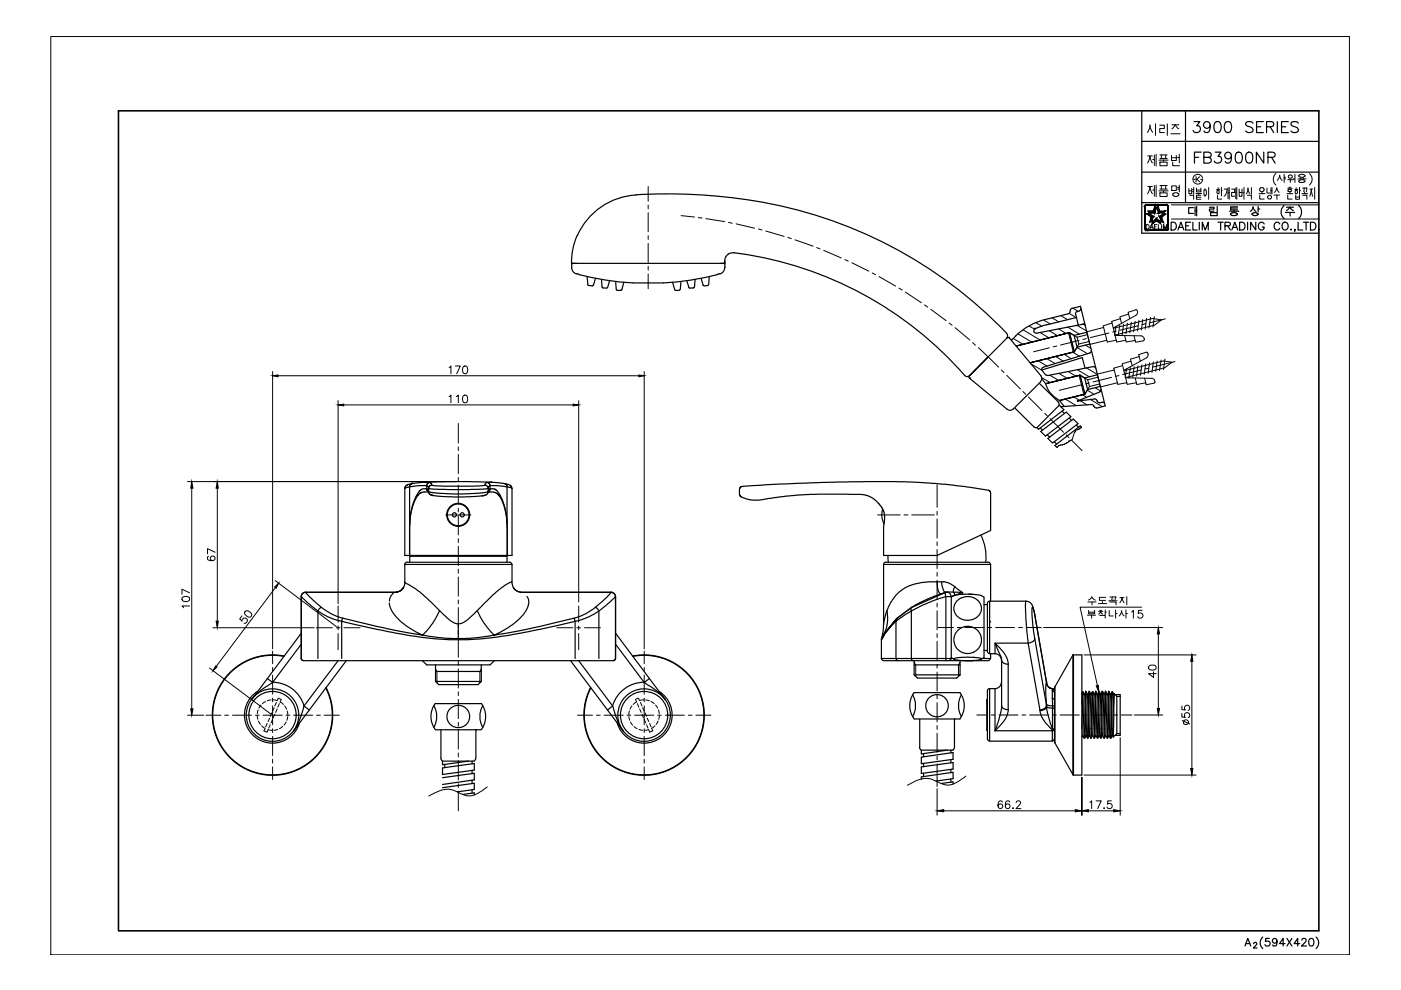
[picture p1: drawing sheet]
<svg xmlns="http://www.w3.org/2000/svg" width="297mm" height="210mm" viewBox="0 0 297 210" stroke-linecap="round" stroke-linejoin="round" font-family="sans-serif">
<defs><g id="words">
<text font-size="11" x="238.8" y="44.8">제품명</text>
<g font-size="8.8">
<text x="239.2" y="30">시리즈</text>
<text x="238.8" y="36.7">제품번</text>
</g>
<text font-size="8.4" x="228.6" y="129.8">수도꼭지</text>
<g font-size="5.7">
<text x="252.2" y="36">FB3900NR</text>
<text x="50.1" y="133.3">50</text>
</g>
<text font-size="5.3" x="252.2" y="29.3">3900 SERIES</text>
<g font-size="4.9">
<text x="94.2" y="80.4">170</text>
<text x="94.2" y="86.8">110</text>
<text x="46.9" y="119.9" transform="rotate(-90 46.9 119.9)">67</text>
</g>
<g font-size="4.4">
<text x="41.3" y="130.2" transform="rotate(-90 41.3 130.2)">107</text>
<text x="246.2" y="145" transform="rotate(-90 246.2 145)">40</text>
<text x="253.3" y="154.9" transform="rotate(-90 253.3 154.9)">55</text>
<text x="210.6" y="172.5">66.2</text>
<text x="230" y="172.5">17.5</text>
</g>
</g></defs>
<!-- layer: DWG -->
<g fill="none" stroke="#000" stroke-width=".21">
<path d="M57.8 78.8v58.8M58.9 79.7h76.5M136.6 78.8v58.8M226.8 70.5l-.3 .1 1.1 4h.2M228.4 71.5l-1.6-1 1 4.1 .9-1.7M228.4 71.5l.3 1.4M229 79.5l-.2 .1 1 4.1 .2-.1M230.4 70.4l3.6-1 .7 2.7-3.6 .9zM230.6 71l-2.2 .5M230.9 72.4l-2.2 .5M232.6 79.3l3.6-.9 .7 2.8-3.6 .8zM232.8 80l-2.2 .5"/>
<path d="M234.7 72.1l.1 .4 1.9-.4M235.8 68.5l.9 3.6M235.8 68.5l-.1-.3 1.8-.6 .3 1M235.8 68.5l-1.9 .6 .1 .3M236.1 69.6l8.3-2.1 1.9 .3-1.6 1.2-8.3 2M236.4 71.1l5.5 .1 .5 .3 .2 .2M236.6 69.2l-.3 1.9M236.7 72.1l.1 .4 1.9-.4M237.4 69l-.3 2.2M238 77.5l.9 3.7M238 77.5l-.1-.4 1.9-.5 .2 1M238 77.5l-1.9 .6 .1 .3"/>
<path d="M238.2 68.7l-.3 2.3M238.3 78.6l8.3-2.1 1.9 .3-1.6 1.2-8.3 2.1M238.4 71.1l.3 1M238.7 72.1l.1 .4 1.9-.3 .1 .4 1.7-.3M238.9 78.1l-.3 2M239 68.5l-.3 2.3M239.3 66.6l.2 1M239.7 77.9l-.4 2.3M239.9 68.3l-.4 2.3M240.4 71.2l.3 1M240.5 77.7l-.3 2.3M240.7 68.2l-.4 2.2"/>
<path d="M240.8 65.7l.3 .1M240.8 65.7l-1.6 .5 .1 .4-1.9 .6 .1 .4M241.1 65.9l.1 .2M241.2 66.1l-.1 .5-.3 .2-4.8 2.8M241.3 77.6l-.3 2.2M241.5 67.9l-.3 2.2M241.5 75.6l.3 1M242.1 77.3l-.3 2.3M242.3 67.7l-.3 2.3M242.6 71.8v.2M242.6 71.9l-.2 .3M242.9 77.1l-.3 2.3"/>
<path d="M243.1 67.5l-.3 2.3M243.4 75.1l-.1 .6-.2 .2-4.8 2.6M243.4 75.1l-.1-.3-.3-.1-1.6 .5 .1 .4-1.8 .6 .1 .4M243.7 76.9l-.3 2.3M243.9 67.3l-.3 2.3M244.5 76.7l-.3 2.3M244.7 67.1l-.3 2.2M245.3 76.5l-.3 2.2M246.2 76.3l-.4 2.3M247 76.1l-.3 2.3M71.7 85v43M72.9 85.9h48.6"/>
<path d="M122.7 85v42.6M230.6 80.5l-1.6-1 1 4.1 1-1.6M230.6 80.5l.4 1.5M233.1 81.4l-2.1 .6M236.9 81.2l.1 .3 1.9-.3M238.6 80.1l5.5 .1a.78 .78 0 0 1 .8 .8M238.9 81.2l.1 .3 1.9-.3M240.7 80.1l.2 1.1M240.9 81.2l.1 .3 1.9-.3 .1 .4 1.7-.4M242.7 80.2l.2 1M244.9 80.9l-.2 .3M58.3 123.1l13 9.7"/>
<path d="M58.4 124.6l-12.5 16.7M44.4 141.6l13 9.8"/>
</g>
<!-- layer: CL -->
<g fill="none" stroke="#000" stroke-width=".21">
<path d="M137.4 39.5v3.2M137.4 43.5v.8M137.4 45.1v4M137.4 50v.8M137.4 51.6v4M137.4 56.5v.8M137.4 58.1v3.1M144.4 45.7l2.8 .3M148.1 46.1l.8 .1M149.7 46.4l3.9 .6M154.4 47.2l.9 .1M156.1 47.5l3.9 .9"/>
<path d="M160.8 48.6l.8 .2M162.4 49l3.9 1.1M167 50.3l.8 .3M168.5 50.8l3.9 1.4M173.2 52.5l.7 .3M174.6 53.1l3.8 1.6M179.1 55l.7 .4M180.6 55.7l3.6 1.8M184.9 57.9l.7 .4M186.4 58.6l3.5 2.1M190.6 61.1l.7 .4M192 61.9l3.3 2.3"/>
<path d="M196 64.6l.7 .5M197.3 65.6l3.3 2.4M201.2 68.5l.7 .5M202.5 69.5l3.1 2.6M206.2 72.6l.6 .6M207.4 73.7l2.1 2M209.5 75.6l2.2 2.3M212.3 78.4l.6 .6M213.5 79.6l2.8 2.9M222.5 73.7l-3.4 .9M224.1 73.4l-.8 .1M228.8 72.2l-4 1"/>
<path d="M230.3 71.8l-.7 .2M235.1 70.6l-3.9 1M236.7 70.2l-.8 .2M237.3 79.6l-.9 .2M241.4 69l-3.9 1M241.9 78.4l-3.9 1M243 68.6l-.8 .2M243.6 78.1l-.8 .1M247.1 67.6l-3.4 .9M249.1 76.7l-4.8 1.2M97.2 89.8v4.1M97.2 94.7v.8"/>
<path d="M97.2 96.4v4M216.9 83l.6 .6M218 84.2l2.9 2.8M221.5 87.6l.6 .6M222.6 88.8l2.9 2.9M226.1 92.2l.5 .6M227.2 93.3l2.2 2.2M229.4 81.6l-4.8 1.2M230.9 81.2l-.7 .2M235.7 80l-4 1M94.5 109.2h5.3M97.2 101.2v.9"/>
<path d="M97.2 102.9v4M97.2 107.7v.8M97.2 109.3v4.1M97.2 114.2v.8M97.2 115.8v4.1M186.1 109.2h4.8M191.7 109.2h.8M193.3 109.2h4.8M198.7 102.8v4.8M198.7 108.4v.8M198.7 110v4.1M198.7 114.9v.8"/>
<path d="M198.7 116.5v4.1M67.1 133.1h3.4M71.3 133.1h.8M71.7 128.5v3.4M71.7 132.7v.8M71.7 134.3v3.5M72.9 133.1h3.4M97.2 120.7v.8M97.2 122.3v4.1M97.2 127.2v.8M97.2 128.8v4.1M97.2 133.7v.8"/>
<path d="M97.2 135.3v4.1M118 133.1h3.5M122.3 133.1h.8M122.7 128.5v3.4M122.7 132.7v.8M122.7 134.3v3.5M123.9 133.1h3.4M198.7 121.4v.8M198.7 123v4M198.7 127.9v.8M198.7 129.5v4.1M198.7 134.4v.8"/>
<path d="M198.7 136v4M198.9 133.1h3.3M203 133.1h.8M204.6 133.1h4M209.4 133.1h.8M211.1 133.1h4M216 133.1h.8M217.6 133.1h3.2M97.2 140.2v.8M97.2 141.8v4.1M97.2 146.7v.8M97.2 148.3v4.1"/>
<path d="M97.2 153.2v.8M97.2 154.8v4M97.2 159.6v.9M198.7 140.8v.8M198.7 142.5v4M198.7 147.4v.8M198.7 149v4M198.7 153.8v.8M198.7 155.4v4.1M207.1 151.6h2.3M210.2 151.6h.8M211.8 151.6h4"/>
<path d="M216.7 151.6h.8M218.3 151.6h4M223.2 151.6h.8M224.8 151.6h4M229.6 151.6h.8M231.3 151.6h4M236.1 151.6h.9M237.8 151.6h2.2M97.2 161.3v4.1M97.2 166.2v.8M97.2 167.8v4.1M198.7 160.3v.8"/>
<path d="M198.7 162v4.8"/>
</g>
<!-- layer: DIM -->
<path d="M25.1 23.5h254.5v173.9h-254.5z" fill="none" stroke="#000" stroke-width=".34"/>
<g fill="none" stroke="#000" stroke-width=".25">
<path d="M242.1 23.5v25.9h37.5M242.1 30h37.5M242.1 36.5h37.5M251.3 23.5v19.5M242.1 43h37.5M248.3 47.1h.5a.88 .88 0 0 1 .6 .8 .88 .88 0 0 1-.6 .9h-.5zM249.7 48.8l.7-1.7 .6 1.7M252.4 47.1h-1v1.7h1M252.9 47.1v1.7h.9M254.3 47.1v1.7M254.9 48.8v-1.7l.6 1.7 .7-1.7v1.7M256.4 43.9h1v.4h-1v.5h1"/>
<path d="M256.7 45.1h1.4v.6h-1.4zM258.1 43.8v1.1M258.2 47.1h1.1M258.8 47.1v1.7M259.7 47.9l1-.1 .2-.4-.5-.3h-.7v1.7M260.3 47.9l.6 .9M260.7 44.8h2M260.9 45.3v.2M260.9 44.1h1.5M260.9 45.5l.3 .2M260.9 45.3a.89 .89 0 0 1 1.4 .2l-.5 .2h-.6M261.2 48.8l.6-1.7 .6 1.7"/>
<path d="M261.4 48.2h.8M261.6 44.5v.3M262.4 43.9h-1.5v.6h1.5M262.8 47.1h.6a.88 .88 0 0 1 .6 .8 .88 .88 0 0 1-.6 .9h-.6zM264.5 47.1v1.7M265.5 45.3a.74 .74 0 0 1 1.2 .2 .74 .74 0 0 1-1.2-.2zM265.7 43.9l-.2 .5-.4 .4M265.7 43.9l.2 .5 .4 .4M266.2 47.1v1.7l-1.1-1.7v1.7M266.8 43.8v1.1M266.8 44.3h.3M268 47.5a.69 .69 0 0 0-.9-.3 .69 .69 0 0 0-.3 .9 .61 .61 0 0 0 .6 .7 .61 .61 0 0 0 .6-.7h-.4"/>
<path d="M271.3 47.5a.61 .61 0 0 0-.7-.4 .61 .61 0 0 0-.5 .7 .67 .67 0 0 0 .3 .9 .67 .67 0 0 0 .9-.3M272 47.3a.79 .79 0 0 1 1.2 .5 .79 .79 0 0 1-.9 1l-.2-.1a1.13 1.13 0 0 1-.1-1.4zM272.3 43.6a1.84 1.84 0 0 0 0 2.8M272.5 45h2M272.8 43.9h1.4M273.5 43.9l-.7 .7M273.5 43.9l.3 .5 .4 .2M273.5 45v.8M273.7 48.7h.1zM274.6 48.7h-.1h.1l-.1 .4M275.2 47.1v1.7h1M275.3 43.6a1.84 1.84 0 0 1 0 2.8"/>
<path d="M276.4 47.1h1.1M276.9 47.1v1.7M277.8 47.1h.6a.86 .86 0 0 1 .6 .8 .86 .86 0 0 1-.6 .9h-.6zM279.5 48.7h.2zM267.7 198.7a1.63 1.63 0 0 0 0 2.4M269.1 199h-.7l-.1 .6a.58 .58 0 0 1 .9 0 .58 .58 0 0 1-.2 .9 .58 .58 0 0 1-.8-.2M270.7 199.5a.49 .49 0 0 1-.7 .4 .49 .49 0 0 1-.1-.8 .49 .49 0 0 1 .8 .1v.3a.71 .71 0 0 1-.6 1.1l-.2-.1-.1-.1M272.9 199l1 1.6M273.9 199l-1 1.6M276 199.3l.3-.3 .5 .1 .1 .2v.3l-1 1h1.1M277.7 199.1a.51 .51 0 0 1 .8 .2 .78 .78 0 0 1 .1 .9 .78 .78 0 0 1-.9 .3 1.19 1.19 0 0 1 0-1.4zM279 198.7a1.63 1.63 0 0 1 0 2.4"/>
<path d="M264 200.6l.6-1.6 .6 1.6M264.2 200.1h.8M265.8 200.1l.2-.3 .4 .1v.4l-.7 .7h.8M272.5 200.1h-1.2l.7-1.1v1.6M275.6 200.1h-1.2l.7-1.1v1.6"/>
</g>
<g fill="#000" stroke="#000" stroke-width=".21">
<path d="M232.4 145.4l.5-.1 .1 1.4z"/>
<path d="M242.7 48.5l.1 .2zM242.8 48.5v.2zM242.8 48.7l.2 .1zM242.9 48.6l.1 .2zM243 48.7l.2 .2zM243 48.7l.2 .2z"/>
<path d="M243.2 48.9l4.1-.1zM243.2 48.8h4.1z"/>
<path d="M247.3 48.8h.2zM247.3 48.8h.2zM247.5 48.7l.1-.1zM247.5 48.6v.1zM247.5 48.6l.2-.1zM247.6 48.5l-.1 .1z"/>
</g>
<path d="M10.8 7.7h275.3v194.7h-275.3zM248.3 46.4h31.3M248.3 43.4h31.3M242 128.7h-13l3.7 16.7M92.6 142.4v2.4M101.7 142.4v2.4M194.2 141v2.4M203.2 141v2.4" fill="none" stroke="#000" stroke-width=".21"/>
<!-- layer: CENTER -->
<g fill="none" stroke="#000" stroke-width=".21">
<path d="M57.8 138v2.7M136.6 138v2.7M43.7 151.6h3.1M47.6 151.6h.8M49.3 151.6h4M54.2 151.6h.8M55.8 151.6h4M57.8 141.5v.8M57.8 143.1v4.1M57.8 148v.8M57.8 149.6v4.1M57.8 154.5v.8"/>
<path d="M57.8 156.1v4.1M60.6 151.6h.8M62.2 151.6h4.1M67.1 151.6h.8M68.7 151.6h3.2M122.4 151.6h3.2M126.5 151.6h.8M128.1 151.6h4M132.9 151.6h.8M134.5 151.6h4.1M136.6 141.5v.8M136.6 143.1v4.1"/>
<path d="M136.6 148v.8M136.6 149.6v4.1M136.6 154.5v.8M136.6 156.1v4.1M139.4 151.6h.8M141.1 151.6h4M145.9 151.6h.8M147.5 151.6h3.2M57.8 161v.8M57.8 162.6v2.7M136.6 161v.8M136.6 162.6v2.7"/>
</g>
<!-- layer: DWG -->
<g fill="none" stroke="#000" stroke-width=".25">
<path d="M121.4 55.8l-.2 .2M122.4 49.9a14.2 14.2 0 0 0-1.2 5.9M122.9 58.3a59.2 59.2 0 0 0 29.1 0M124.5 58.6l.1 1.7M126.3 59l-.5 1.5M127.5 59.3l.2 1.7 .9 .1 .2-.2M129.3 59.5l-.5 1.4M130.5 59.7l.2 1.8 .9 .1M132.3 59.9l-.5 1.5M134.8 41.3a107.8 107.8 0 0 1 44.8 6.7 95.2 95.2 0 0 1 33.8 22.7M134.9 41.3a14.5 14.5 0 0 0-12.5 8.6M142.6 59.9l.5 1.5"/>
<path d="M144.4 59.7l-.2 1.6-.2 .3M145.6 59.5l.5 1.4M147.4 59.3l-.2 1.5M148.6 59l.5 1.5M150.4 58.6l-.1 1.7M152.8 55.8h.9v.7a1.5 1.5 0 0 1-1.5 1.6l-.2 .1M153.4 55.8l.2 .2M153.4 55.8h-32.2a1.71 1.71 0 0 0 1 2.3l.6 .1M153.7 55.8a1.79 1.79 0 0 1 2-2.2 78.8 78.8 0 0 1 49.1 26.2l.8-.2M124.6 60.3l.2 .2M124.9 60.5l.7 .1M125.8 60.4l-.2 .2"/>
<path d="M131.8 61.4l-.2 .2M143 61.4l.3 .2M144 61.6h-.7M146 60.9l.3 .2 .7-.1M147.2 60.8l-.2 .2M149 60.4l.3 .2M150 60.5l-.7 .1M150.2 60.3l-.2 .2M205.5 79.7v.4M205.6 79.6l3.9-4-4 4.1M213.4 70.7a.7 .7 0 0 1 0 1M213.5 71.6l.5 .1"/>
<path d="M213.5 71.6l-4 4M214 71.7l6.7 8M214.6 71.9l-.1 .3M215.5 73.4l11.3-2.9-11.3 2.9M218.4 76.9l9.4-2.3-9.4 2.3M219.4 69.8h.1M220.7 79.7a.91 .91 0 0 1-.1 1.2M221 78.6l.7 .9M221.6 67.7a14 14 0 0 0-7 4.3M221.7 79.4l.4 .2M226.6 66.5l-4.9 1.2M226.9 66l-.2 .4-.2 .1"/>
<path d="M227.3 65.4l-.2 .1-.2 .4M227.3 65.4l1.8-.5 5.2 21.2-1.7 .4M227.7 71.1l-.9-.6 1 4.1 .6-1M227.7 71.1l.7 2.5M228.1 66.6l.5 2.3M228.2 67.3l-7.8 2a1.3 1.3 0 0 0-1.2 .8 .44 .44 0 0 0 .5 .5M228.4 66.1l-.2 .1-.2 .4M228.8 66l-.4 .1M229 79.5l1 .6 .6 2.5-.6 1zM229.2 65.4l-.2 .4-.2 .1M229.5 68.7l.4 .1 .1 .2M230 68.7l-10.3 2"/>
<path d="M230.1 78.1l-.6-2.3-8.6 2.6M230.4 70.4l-2.7 .7M231.1 72.9l-2.7 .7M231.4 74.3l-.3 .5-9.9 3.1-.3 .3 .1 .4M231.8 77.7l.4 .2 .1 .2M231.8 77.7l-9.7 1.9M232.7 79.5l-2.7 .6M205.5 80.2l8.1 6.6M215.2 86.5l4 4 .6 .2M220.3 81.2l4.1 4M220.6 90.7l.4 .5M220.7 80.9l-5.9 5.8a.91 .91 0 0 1-1.2 .1"/>
<path d="M220.7 91.5l5.4-4.1 .9 .9-5.3 4.2zM220.9 80.3l.8 1.1M221.7 81.4l.3 .6a5.8 5.8 0 0 0 2.6 2.9M221.9 81.3l7.1-1.8-7.3 1.9M222.1 92.2l.5 .5M222.2 93l5.4-4.1 1 .9-5.4 4.1zM223.5 93.7l.5 .4M224.3 85.2l.2 .7M224.6 85.9l1 1-5.4 4.1-.3-.3zM224.6 84.9l1.1 1.3M224.8 84.9l5.2-1.3-5.4 1.3M225.2 87.2l.5 .5"/>
<path d="M226.7 88.6l.5 .5M228.2 90.1l.5 .5M229.3 90.6l-.3-.3-5.3 4.1 .4 .5M231.4 85.8l.5 .3M231.5 85.8l-6.6 .4M232 86.1v.1M232 86.2l.1 .2 .4 .1M232.6 85l.2 .3 .4 .1M233.2 83.1l-4.8 1.9 3.7-.4 .5 .3M233.2 85.4l.7-.1 .3 .3M233.3 81.9l-2.7 .7M233.4 82.5l-.2 .6"/>
<path d="M85.8 119.7l.1-.3 .4-.2h21.8l.4 .2v.3M85.8 117.8h22.8M86.9 119.2v-1.3h20.6v1.3M86.9 117.7v.2M107.5 117.7v.2M187.1 107.9l-.1 1.6 .4 1.6M188.3 117.8v1.4M208 113.4a10.4 10.4 0 0 1 1 5.8M60.2 139.2a12.7 12.7 0 0 0-15.1 12.8 12.7 12.7 0 0 0 15.8 11.9 12.7 12.7 0 0 0 8.2-18.1M60.2 139.1a12.8 12.8 0 0 0-15.2 12.9 12.8 12.8 0 0 0 16 12 12.8 12.8 0 0 0 8.1-18.2M63.9 134.3l-10.5 14a9.7 9.7 0 0 1 3.2-2.8l1.2-.8M63.9 139.6v.2l.4 .2"/>
<path d="M63.9 136.6l-6.1 8.1M63.9 126.5v13.1M63.9 126.5h.1M63.9 139.6l.1 .3 .3 .2h65.8l.3-.2 .1-.3M64.8 125.6a.91 .91 0 0 0-.9 .9M64.8 125.6a.87 .87 0 0 0-.9 .9M64.8 125.6h19.2l.8-.3 .7-.7a2.13 2.13 0 0 1-1.8 1h-18.9M64.8 125.6h.1M85.5 124.6h.1M85.6 124.5l.2-.8v-4h22.8v4l.3 1.1M108.9 124.6a2.06 2.06 0 0 0 1.6 1h19.1M108.9 124.7l.7 .6 .9 .3h19.1"/>
<path d="M129.6 125.6a.91 .91 0 0 1 .9 .9M129.6 125.6a.87 .87 0 0 1 .9 .9M129.6 125.6h.1M130.5 139.6l-.2 .4h-.3M130.5 126.5v13.1M130.5 134.3l10.5 14a9.7 9.7 0 0 0-3.2-2.8l-1.2-.8 1.1-.9M130.5 136.6l6.1 8.1M134.1 139.1a12.8 12.8 0 0 1 15.2 12.9 12.8 12.8 0 0 1-15.9 12 12.8 12.8 0 0 1-8.2-18.2M134.2 139.2a12.7 12.7 0 0 1 15 12.8 12.7 12.7 0 0 1-15.8 11.9 12.7 12.7 0 0 1-8.1-18.1M201.7 139.4l.6 .4M202.2 139.7l1.2-.3h2.2a4.9 4.9 0 0 1 2.5 .3 9 9 0 0 1-4.5 .3l-1.1-.1zM202.9 127.4a2.99 2.99 0 0 1 3.1-.9 2.99 2.99 0 0 1 2.1 2.5l-.1 .7-.4 .7a3 3 0 0 1-3.1 1.1 3 3 0 0 1-2.3-2.3l.2-1z"/>
<path d="M205.4 126l2.6 .3M206.4 126h-1.3a6.5 6.5 0 0 0-3.4 .6M208 126.2l.6 .4v12.8M208.6 139.4l-.6 .4M208.6 137.9h.8M208.6 128.2h.8M209.4 127.9v10.2v.2l.4 .3M209.8 127.5l-.4 .2v.2M210.9 138.6a1.38 1.38 0 0 1 1.4 1.4M212.4 140a1.21 1.21 0 0 0 1.4 .8M212.4 140l-.2-.9-1.2-2.7 .5 .5a5.9 5.9 0 0 1 2.3 3.9M212.4 140v9.6"/>
<path d="M217.5 127.5h-7.7v11.1h1.2M217.5 127.5l-.1 .8 .1 2.5 .5 5.6M217.5 127.5a1.82 1.82 0 0 1 1.7 1.9l.2 1-.3-1.2-.2-.5a15.3 15.3 0 0 0 .2 5.2l.3 1.5M218 136.4h-7v2.2M218 136.4l2.5 14.1M219.4 135.4a1.2 1.2 0 0 1-1.2 .9l-.2 .1M219.4 130.4l2.5 14.2a15.2 15.2 0 0 0 0 5.1M219.4 130.3l2.4 14.2M219.4 135.4l2.5 14.2M227.6 138.8l-.2 .1M54.6 146.6a5.9 5.9 0 0 0-.4 9.8 5.9 5.9 0 0 0 9.3-3.1M56.7 143.8l1.1 .9"/>
<path d="M71.7 140.1l-7.2 9.6a7 7 0 0 0-6.7-5M73.4 140.1l-11.2 14.9 .3-.4a10.8 10.8 0 0 0 1.6-3.5l.3-1.4 1.2 .8M89.5 140.1l1 .9h13.4l.9-.9M92 149.6a4.6 4.6 0 0 1 0 4.6M92.3 149.1a4.6 4.6 0 0 0 0 5.6M92.3 154.7h9.7M92.3 149.2h9.7M92.3 141v3.5l.7 .7h8.4l.6-.7M92.3 142.4h9.7M92.3 144.5h9.7M93.5 154.7v6l.3 .7M101 154.7h-.1v6l-.4 .7"/>
<path d="M102 141v3.5M102 149.1a4.6 4.6 0 0 1 0 5.6M102.4 149.6a4.6 4.6 0 0 0 0 4.6M121 140.1l11.1 14.9-.2-.4a10.8 10.8 0 0 1-1.6-3.5l-.4-1.4-1.1 .8M122.7 140.1l7.2 9.6M136.6 144.7a7 7 0 0 0-6.7 5M139.7 146.6a5.9 5.9 0 0 1 .4 9.8 5.9 5.9 0 0 1-9.3-3.1M193.5 147.3a4.6 4.6 0 0 1 0 4.6M193.8 146.8a4.6 4.6 0 0 0 0 5.6M193.8 140.1v3l.7 .7h8.3l.8-.7M193.8 141h9.8M193.8 152.4h9.8"/>
<path d="M193.8 146.9h9.8M193.8 143.1h9.8M195 158.4l.3 .6M195 152.4v6.1M195.8 159.8v.6M200.8 159l-5.5 .9v-.9h6.3M202.1 159h-.5v.6M202.4 152.4v6l-.4 .6M203.5 146.8a4.6 4.6 0 0 1 0 5.6M203.6 140.1v3M203.8 147.3a4.6 4.6 0 0 0 0 4.6M206.4 140l-1.5 .1"/>
<path d="M209.4 156.7v.2l.4 .2M209.4 148.3h-.2v6.6h.2M209.4 149.1l-.2 .1M209.4 148.7l-.2 .1M209.8 146l-.4 .2v.3v10.2M209.8 146v11.1h13.3v-2.3l-.8-.9a5.8 5.8 0 0 1-1.8-3.2M209.8 146h1.2M211 146v8.9M212.3 144.6a1.38 1.38 0 0 1-1.4 1.4M212.4 149.6a1.15 1.15 0 0 0 1.4 .9M212.4 149.6a16.3 16.3 0 0 1-1.2 4.7l-.2 .6M213.8 150.5a5.9 5.9 0 0 1-2.3 3.9l-.5 .5"/>
<path d="M213.8 140.8v9.7M220.5 150.7a1.2 1.2 0 0 0 1.4-.9l.2 1.2 1.1 3.6M220.5 150.5v.2M221.8 144.5l.1 .2M221.9 149.6a1.29 1.29 0 0 1-1.4 .9M221.9 149.6v-.3a1.86 1.86 0 0 0 1.5 .4l.2 .1M221.9 149.6a.67 .67 0 0 0 .9 .5l.4 .1M221.9 144.7h.1M221.9 144.7v.1zM221.9 144.8a1.41 1.41 0 0 0 1.3 1.2 1.31 1.31 0 0 1-1.3-1.2zM223.1 148.1l.3 .1 .2 .2M223.1 148.1l.1 2.1"/>
<path d="M223.1 146.4l.3 .2 .2 .3M223.1 146.4v1.7M223.1 146l.4 .5M223.2 150.2l.4 .1M223.2 146l-.1 .4M223.2 146.1l.3 .2 .1 .2M223.2 150.2v4.4M223.5 156.7v.2l-.4 .2M223.6 146l.1 11.5M223.6 154.4l-.4 .2M223.6 154.6l-.4 .2h-.1l.1-.2M223.6 154.6l-.4 .3h-12.2"/>
<path d="M223.7 145.6v11.9M223.7 145.6l3.8-6.7v25.4M223.7 157.5l3.8 6.7M223.7 145.6l-.1 .3M229.4 156.3l.2-.4 .2 .5M229.4 147.3h6.8l-.3-.5-.3 9.6M229.5 146.7l-.1 2.6M229.5 146.7l-.1 .2M229.5 146.7h.1M229.6 146.7l-.2 7.8M229.6 146.7l.3 .6M229.8 156.4h.1"/>
<path d="M229.8 156.4h.2M229.9 147.3l-.4 8.6M230.2 146.7l-.4 9.8M230.2 146.7h.1M230.2 146.7l-.3 .6M230.3 155.9l.3 .6M230.3 146.7l-.3 9.7 .3-.5M230.3 146.7l.3 .6M230.6 156.5l.3-.6 .3 .6M230.6 147.3l-.3 8.6M230.6 147.3l.3-.6-.3 9.8M230.9 146.7h.1"/>
<path d="M231 146.7l-.3 9.7M231 146.7l.3 .6M231.4 156.4l.3-.5 .2 .6h.2l.2-.6 .3 .6M231.4 156.4l-.2 .1M231.6 146.7l.1 .2-.3 9.5M231.6 146.7l-.4 9.8M231.6 146.7l-.3 .6-.1 .5-.2 8.1M231.7 146.7l.3 .6 .3-.6M232 147.3l-.3 8.6M232.3 146.7l-.4 9.8M232.3 146.7h.1M232.4 146.7l-.3 9.7"/>
<path d="M232.4 146.7l.3 .6M232.7 147.3l-.4 8.6M233 146.7l-.4 9.8 .2-.2v-.8l.3-8.8M233 146.7l.1 .1 .3 .5M233 146.7h.1M233 146.7l-.3 .6M233.1 155.9l.2 .5M233.1 155.9l-.3 .5M233.3 156.4h.1M233.3 156.4h.2M233.4 147.3l-.3 8.6M233.5 156.4l.2-.5 .3 .5h.2"/>
<path d="M233.7 146.7l-.4 9.7M233.7 146.7h.1M233.7 146.7l-.3 .6M233.8 146.7l-.3 9.7M233.8 146.7l.3 .6M234.1 147.3l-.4 8.6M234.4 146.7l-.4 9.8M234.4 146.7h.1M234.4 146.7l-.3 .6M234.4 155.9l.4 .6M234.5 155.9l-.3 .5M234.5 146.7l-.3 9.7"/>
<path d="M234.5 146.7l.3 .6M234.8 147.3l-.4 8.6M235 146.7l-.3 9.8M235 146.7h.1M235 146.7h.2M235 146.7l-.2 .6M235.1 155.9l.3 .5M235.2 146.7l-.3 9.8 .2-.6M235.2 146.7l.3 .6M235.4 156.4h.1M235.5 147.3l-.4 8.6M235.8 146.7l-.4 9.7"/>
<path d="M235.8 146.7h.1M235.8 146.7l-.3 .6M235.8 155.9l.3-8.1 .2-.7-.3 9.2M235.8 155.9l-.4 .6M235.9 146.7h.1M236.3 147.1l.5 .6M236.4 147.3h1.1v8.6h-1.1M236.8 155.5l-.8 .8-.2-.4M236.8 147.7v7.8M236.8 155.5h.7M236.8 147.7h.7M93.8 162.8l6.8-.9v1.4l-6.8 .9z"/>
<path d="M93.8 164.9l6.8-.9v1.4l-6.8 .9M93.8 167l6.8-.9v1.3l-3.6 .5M94.3 162.1v.7M98.1 168.4l2.5-.3v.4M99.3 161.4l-5.5 .7v-.7h6.3M100.1 163.3v.7M100.1 165.4v.7M100.1 167.4v.7M100.6 161.4h-.5v.5M195.3 160.5l6.8-.9v1.4l-6.8 .9zM195.3 165.2v-.5l6.8-1v1.4l-3.7 .5M195.3 162.6l6.8-.9v1.4l-6.8 .9z"/>
<path d="M195.8 161.8v.8M195.8 163.9v.7M199.6 166.1l2.5-.3v.4M201.6 161v.7M201.6 163.1v.7M201.6 165.1v.8M227.4 164.2l.2 .1v-25.4h1.8v25.4h-1.8"/>
<circle cx="96.3" cy="109.2" r=".44"/>
<circle cx="97.1" cy="109.2" r="2.31"/>
<circle cx="98" cy="109.2" r=".44"/>
<circle cx="205.2" cy="135.7" r="2.92"/>
<circle cx="57.8" cy="151.6" r="5"/>
<circle cx="57.8" cy="151.6" r="5.6"/>
<circle cx="97.2" cy="152" r="2.39"/>
<circle cx="136.6" cy="151.6" r="5"/>
<circle cx="136.6" cy="151.6" r="5.6"/>
<circle cx="198.7" cy="149.6" r="2.37"/>
</g>
<!-- layer: HD -->
<g fill="none" stroke="#000" stroke-width=".21">
<path d="M54.5 151.7l.2 .8M54.7 150.5l-.1 .8M54.8 152.9l.4 .7M55.4 149.5l-.5 .6M55.5 153.9l.7 .5-.2 .6M56 154.9l.6 .3M56.3 148.7l-.7 .5M56.7 153.4l-.4 .7M56.8 154.7l.9 .2M56.8 154.8l-.2 .4M57.2 152.3l-.4 .7M57.3 153.7l-.3 .7"/>
<path d="M57.5 148.4l-.8 .2M57.6 151.1l-.3 .8M57.8 152.5l-.3 .8M57.9 148.4l.8 .1M58.1 150l-.3 .8M58.3 151.4l-.4 .8M58.6 148.9l-.3 .7M58.8 150.3l-.4 .7M58.9 154.7l-.8 .1M59 148l.6 .3M59 148.1l-.2 .4M59.2 149.2l-.3 .7"/>
<path d="M59.4 148.8l.7 .5M59.6 148.3l-.2 .5M59.9 154l-.6 .5M60.4 149.7l.4 .7M60.7 153.1l-.5 .7M60.9 150.7l.1 .8M61 151.9l-.2 .8M133.3 151.9l.2 .8M133.4 150.7l-.1 .8M133.7 153.1l.4 .7M134 149.7l-.4 .7M134.4 154l.7 .5"/>
<path d="M134.8 148.3l.2 .5M135 148.8l-.8 .5M135.1 149.2l.3 .7M135.4 148l-.7 .3M135.4 148.1l.2 .4M135.5 154.7l.7 .1M135.6 150.3l.3 .7M135.8 148.9l.3 .7M136.1 151.4l.3 .8M136.2 150l.4 .8M136.5 148.4l-.9 .1M136.6 152.5l.3 .8"/>
<path d="M136.8 151.1l.3 .8M136.9 148.4l.8 .2M137.1 153.7l.3 .7M137.2 152.3l.4 .7M137.5 154.7l-.9 .2M137.6 154.8l.2 .4M137.7 153.4l.4 .7M138 148.7l.7 .5M138.4 154.9l-.6 .3M138.9 153.9l-.7 .5 .2 .6M139 149.5l.4 .6M139.5 152.9l-.4 .7"/>
<path d="M139.6 150.5l.2 .8M139.8 151.7l-.1 .8"/>
</g>
<!-- layer: DWG -->
<path d="M57.8 79.7l1.1-.2v.4zM135.4 79.5l1.2 .2-1.2 .2zM71.7 85.9l1.2-.2v.4zM121.5 85.7l1.2 .2-1.2 .2zM58.2 124.5l.9-.8-.5 1zM45.7 141.2l.3 .2-.8 .8z" fill="#000" stroke="#000" stroke-width=".21"/>
<!-- layer: 0 -->
<g fill="none" stroke="#000" stroke-width=".25">
<path d="M86.8 103.2l-.8 .2-.1 .2M86.8 111.1v6.7l.1-6.7M86.8 103.2v7.9M87.4 102.5h.1M87.4 102.5l-.4 .3-.2 .4M90.2 102.3h.9l.4 .2a.45 .45 0 0 0 .6 .5l5.1 .1 5.2-.1a.35 .35 0 0 0 .4-.1 .35 .35 0 0 0 .1-.4l.3-.2M90.5 103.6l.3 .2 .1 .4M90.5 103.6v.4l.4 .3 3.9 .4h4.8l2.6-.2 1.3-.2M90.5 103l.3 .2 .1 .3M90.5 103.6l-1.2 .2-.5 .4-.6 1.1-.9 2.6-.5 3.2M90.5 103h-1.5l-2.2 .2M90.5 103v.6"/>
<path d="M90.9 103.5l.9 .2 3 .1 8.3-.2a.67 .67 0 0 0 .6-.5l.2-.1v.6l-.3 .2-.1 .4M90.9 103.5v1.1l.7 .4M90.9 104.3l-1.5 .1-.8 .6-.4 .6-.9 2.5-.5 3M91.1 102.3l-.5 .2-.1 .5M91.5 102.9l-.4 .1-.2 .5M91.6 105h.1M91.6 105l4.4 .4 3.8-.1 3-.3M91.6 105l.2 .1M102.8 105h.1M102.8 105l-.6 .2M102.8 102.9l.5 .1 .2 .3v1M103.2 102.3h1"/>
<path d="M103.2 102.3l.6 .2 .1 .5h1.5l2.1 .2M103.5 104.3l1.3 .1 .6 .2 .8 1 .7 1.8 .6 3.1v7.3v-6.7M103.5 104.3l.3-.2 .1-.5h.8l.5 .2 .8 1.1 .7 1.6 .4 1.5 .4 3.1M103.5 104.3l-.1 .3-.6 .4M107 102.5l-2.8-.3 .2 .1-9.9-.2-5.6 .2-2 .3-.7 .3-.4 .5v14.4M107 102.5l1.2 .4 .4 .6v14.3M107 102.5l.4 .3 .1 .4M107.5 103.2l.8 .2 .2 .2M107.5 103.2v7.9M156.9 103.4l.3-.3 12.4-.7 10.6-.2 9.8-.1 10.2 .6 9.4 1.2 .4 .5v8.1l-11.3 5.3h-11.4v-6.3l.3-1.2-.1-1.6-.5-1-.8-1.1-.9-.8-1-.6-1.8-.4h-10.8l-5.1 .4-5.7 .8h-1.4l-1.1-.2-1.5-.6-.1-.4zM209.5 119.2l.3 .1 .2 .4M209.6 119.2h-21.8l-.4 .2-.1 .3"/>
<path d="M64.8 125.6l3.3 3.2-.7 .7-2.3-1.8-1.2-1.2M68.1 128.8a11.9 11.9 0 0 0 4.6 2.3M72.4 139.6v-7.9l3.1 .8a104.4 104.4 0 0 0 19.3 3.1h1.2a73.9 73.9 0 0 0 18.3-2.1l7.6-1.8a13.8 13.8 0 0 0 5.1-2.2v10.1M72.7 131.1l-.3 .6a13.8 13.8 0 0 1-5-2.2v10.1M82.5 127.8a7.6 7.6 0 0 0 3.8 5l1.9 1.2 1.4 .7-7.5-1.4-9.4-2.2M83.5 125.6l-.6 .8-.3 1M85.8 123.4l.2 .3a19.9 19.9 0 0 1 5.5 4.1l1.7 1.7M97.2 132.3a5.2 5.2 0 0 1-3.1-2l-.9-.8a15.8 15.8 0 0 1-3.6 5.2l3.3 .5 4.3 .2M97.2 132.3v3.1M101.2 129.5l-.9 .8a5.5 5.5 0 0 1-3.1 2M108.5 123.4a17.2 17.2 0 0 0-5.7 4.4l-1.6 1.7a15.8 15.8 0 0 0 3.5 5.2l-3.3 .5-4.2 .2M111.7 126.4a3.3 3.3 0 0 1-.9 4 17.5 17.5 0 0 1-6.1 4.3l7.5-1.4 9.5-2.2 .2 .6v7.9"/>
<path d="M126.2 128.8a11.3 11.3 0 0 1-4.5 2.3M129.6 125.6l-1 1.1-2.4 2.1 .5 .3 .3 .4 2.3-1.8 1.2-1.2M186.9 139.6l.2 .4h.2M186.9 139.6h15M186.9 135.6v4M186.9 135.4v.2l.6-.9-.6 .9 .1-.2a13.7 13.7 0 0 1 3-3.7v8l.4 .4M187.3 134.7l2.8-3.5-2.7 3.2-.5 1M187.3 132.3v1.4l-.4 1.7M188.1 129.5v2.3a6.3 6.3 0 0 1-.8 2.9M190.3 131.1l-3 3.6M193.2 129.5l-3.2 2.2v-.4l.3-.2M193.2 129.5v10.2l.3 .4"/>
<path d="M193.2 129.5l-.1-.5 .2-.2-3.1 2.3M193.3 128.8l-3 2.3M198.7 123.4a10.9 10.9 0 0 0-8.4 2.4l-.4 .4a11.9 11.9 0 0 0-2.6 6.1M198.7 123.4h.9l.1 .7a2 2 0 0 0 .7 1.5h.1M198.7 123.4a3.2 3.2 0 0 0 .6 2.5h.3M199.6 125.9l-3.5 1.4-2.8 1.5M199.6 123.4a3.9 3.9 0 0 1 2.9 1M200.5 125.6a.91 .91 0 0 1 1.1 .9M200.5 125.6l-.9 .3M200.5 125.6l-7.2 3.2M200.5 126.5l.1 13.6M200.5 126.5l-3.7 1.3-3.6 1.7"/>
<path d="M200.5 126.5h1.2M201.6 139.6l-.2 .4h-.2M201.7 126.5v13.1M202.5 124.4l1.6 1.2-1.6 .6M202.5 124.4a1.31 1.31 0 0 0-.1 1.6l.1 .2-.8 .3M204.1 126v-.4l-3-.1a.52 .52 0 0 0-.7 .2 .52 .52 0 0 0 .1 .7v.1M210 139.6l-.2 .4h-.3M210 138.6v1h-1.6M210 127.5v-7.8h-22.7v12.6M187.3 140.1h22.3"/>
<circle cx="97.1" cy="109.2" r="2.43"/>
</g>
<!-- layer: D -->
<path d="M214 71.7h.1M205.5 80.2h.1M205.8 80.3h.1M229.3 90.6l-.1 .2h-.2l-.1 .2-.2-.1-.1 .2a.71 .71 0 0 0-.7 .6l-.6 1.6h-.3v.2l-.2-.1-.1 .2-.2-.1v.4l-.7 .1-.1 .3-.3-.1-.2 .2-.3-.1-.1 .1h-.3l-.4 .5M92.3 141.8l.3 .6M102 141.8l-.3 .6M193.8 140.4l.4 .6M203.6 140.4l-.4 .6M103.3 166.8a7.1 7.1 0 0 1-3.7 1.9h-.1a8.5 8.5 0 0 1-3.5-1.2 4.8 4.8 0 0 0-3.9 .6l-1.2 .7M204.8 164.5a6.4 6.4 0 0 1-3.9 2 8.5 8.5 0 0 1-3.4-1.3l-.3-.1a4.8 4.8 0 0 0-3.6 .8l-1.2 .6" fill="none" stroke="#000" stroke-width=".21"/>
<!-- layer: 0 -->
<g fill="none" stroke="#000" stroke-width=".21">
<path d="M256.3 39.8v2.4M258.2 39.9h.2M259 39.8v1.7M260.4 39.8v2.3M260.6 39.8v2.4M262 39.9v2.2M262.2 39.8v2.4M263.8 39.8v2.4M264.6 39.9l-.1 .7-.3 .5M264.6 39.9l.4 1.2M265.3 39.8v1.4M267.3 39.8h.5"/>
<path d="M267.3 39.8l-.2 .4 .2 .4M267.8 39.8l.2 .4-.2 .4M268.6 39.9v1h.6M269.5 39.8v1.3M269.7 39.8v1.3M270.5 36.8a1.63 1.63 0 0 0 0 2.4M270.7 39.8l-.2 .6-.3 .4M270.7 39.8l.5 1M271.3 37.3l-.5 .9M271.3 37.3l.5 1M272.3 37v1.7M273 38.1h1.2"/>
<path d="M273 39.9h1M273.3 37.2h.5M273.3 37.7h.5M273.3 39.7h.4M273.6 38.1v.6M273.9 37.2l.1 .2-.1 .3M274.2 37.9h.3M274.5 37v1.7M274.7 39.9h.3M275.2 37.9h1.7M275.4 38.5l.5 .2 .7-.2M275.5 39.8v1.4"/>
<path d="M275.6 38.2h.8M275.7 38.2l-.3 .1v.2M275.7 37.6h.6M275.8 37.7v.2M276.2 39.9h.4M276.3 37.7v.2M276.3 37h-.6l-.3 .2v.2l.3 .1M276.4 37l.3 .2M276.4 38.1l.2 .2M276.5 39.8l-.1 .9M276.7 37.4l-.3 .1M276.7 39.9h.4"/>
<path d="M276.7 37.2v.2M276.7 38.3v.2M277.1 39.8l-.1 .9M277.6 36.8a1.63 1.63 0 0 1 0 2.4M278.7 39.8v2.4M255.3 40.3l.2-.2a1.03 1.03 0 0 1 0 1.5l-.2-.2M258 40.2h.6M258.1 41h.4M258.1 41.4v.8h.9M258.4 40.5v.4M258.5 40.4h-.4v.5M259 40.4h.1"/>
<path d="M259.6 40.1h.6l-.2 .8-.5 .7M260.4 40.9h.2M261.1 40.1h.7v.7h-.7v.8h.7M261.8 40.9h.2M262.7 40.1v1.5h.6v-1.5M262.7 40.8h.6M263.5 40.9h.3M264.5 41.4h.8v.8M266.9 41.1h1.3M267.1 41.4v.8h.9M267.3 40.6h.5M267.6 40.7v.4"/>
<path d="M269.4 41.5l.2 .3-.2 .3M269.4 41.5a.41 .41 0 0 0-.5 0 .41 .41 0 0 0 0 .6 .41 .41 0 0 0 .5 0M269.5 40.4h.2M270.1 41.4h1.2M270.7 41.4v.9M272.9 41.1h1.2M273 41.4v.8h1M273.5 40.7v.4M273.7 40.2l.1 .3M273.7 40.2a.32 .32 0 0 0-.5 0 .32 .32 0 0 0 0 .4h.5M273.8 40.5l-.1 .1M274.5 40.2h.7"/>
<path d="M274.6 40.4h.4M274.6 41h.4M274.7 40.5v.4M274.7 41.4v.8h.8v-.8M274.7 41.8h.8M275 40.5v.4M275.5 40.4h.2M276 41.1h1.3M276.2 41.4h.9v.8M276.6 40.7v.4M277.7 40.1h.6M278 40.3l-.3 1.3"/>
<path d="M278 40.1v.2M278 40.3l.3 1.3M39.8 102.1h56.9M40.7 103.5v46.8M46.1 103.5v28.2M45.1 133.1h21.5M221.2 133.1h25.3M229.8 138.9h23.8M245.6 134.4v15.8M39.8 151.6h3.4M237.5 156.4v16.4M240.5 151.6h6"/>
<path d="M252.7 140.2v22.7M198.7 167.2v5.6M200.1 171.9h27.9M229.4 172.8v-8v8M229.8 164.3h23.8"/>
</g>
<path d="M40.7 102.1l.2 1.4h-.5zM46.1 102.1l.2 1.4h-.5zM45.8 131.7h.5l-.2 1.4zM245.6 133.1l.2 1.3h-.4zM40.4 150.3h.5l-.2 1.3zM245.4 150.2h.4l-.2 1.4zM252.7 138.9l.2 1.3h-.5zM198.7 171.9l1.4-.2v.4zM228 171.7l1.4 .2-1.4 .2zM252.4 162.9h.5l-.2 1.4z" fill="#000" stroke="#000" stroke-width=".21"/>
<!-- layer: hat -->
<path d="M209.4 151l-.2 .1M209.4 152.2l-.2 .2M209.4 154.7l-.2 .1M209.4 153.5l-.2 .1M209.4 149.8l-.2 .1M209.4 148.5l-.2 .2" fill="none" stroke="#000" stroke-width=".21"/>
<!-- layer: HACHING -->
<path d="M210 131.9h.1" fill="none" stroke="#000" stroke-width=".21"/>
<!-- layer: HT -->
<g fill="none" stroke="#000" stroke-width=".21">
<path d="M214.8 71.8l2.1 1.2M215.8 70.8l2.9 1.7M216.9 69.9l3.6 2.2M218.2 69.1l1.2 .7M218.6 77.2l2.4 1.3M219.6 68.4l1.3 .8M220.1 76.5l1.9 1.1M220.5 70.5l1.9 1.1M221.2 67.9l1.4 .8M221.9 76l1.8 1.1M222.4 70.1l1.8 1.1M222.6 79.5l1.9 1.1"/>
<path d="M223.1 67.4l1.4 .8M223.8 75.6l1.6 1M224.4 69.7l1.6 1M224.5 79.2l1.8 1M224.9 66.9l1.4 .9M225.6 75.1l1.5 1M226.4 69.3l2.5 1.6M226.5 78.8l1.6 1M226.7 66.5l1.4 .8M227.4 74.7l1.5 .8M227.5 65.3l1.1 .7M228.3 69l2.1 1.2"/>
<path d="M228.3 73.7l2.3 1.3M228.4 78.4l2.5 1.5M230.1 73.2l1.2 .7M230.4 78l2.2 1.4M220.9 80.1l1.7 1M225.9 84.6l2.2 1.4M227.7 84.2l1.2 .7M229 85l1.5 .9M229.5 83.7l.9 .5M230.5 82.7l1.5 .9M231.2 84.7l2.5 1.5M232.2 82.2l1.2 .7"/>
</g>
<use href="#words"/>
</svg>
